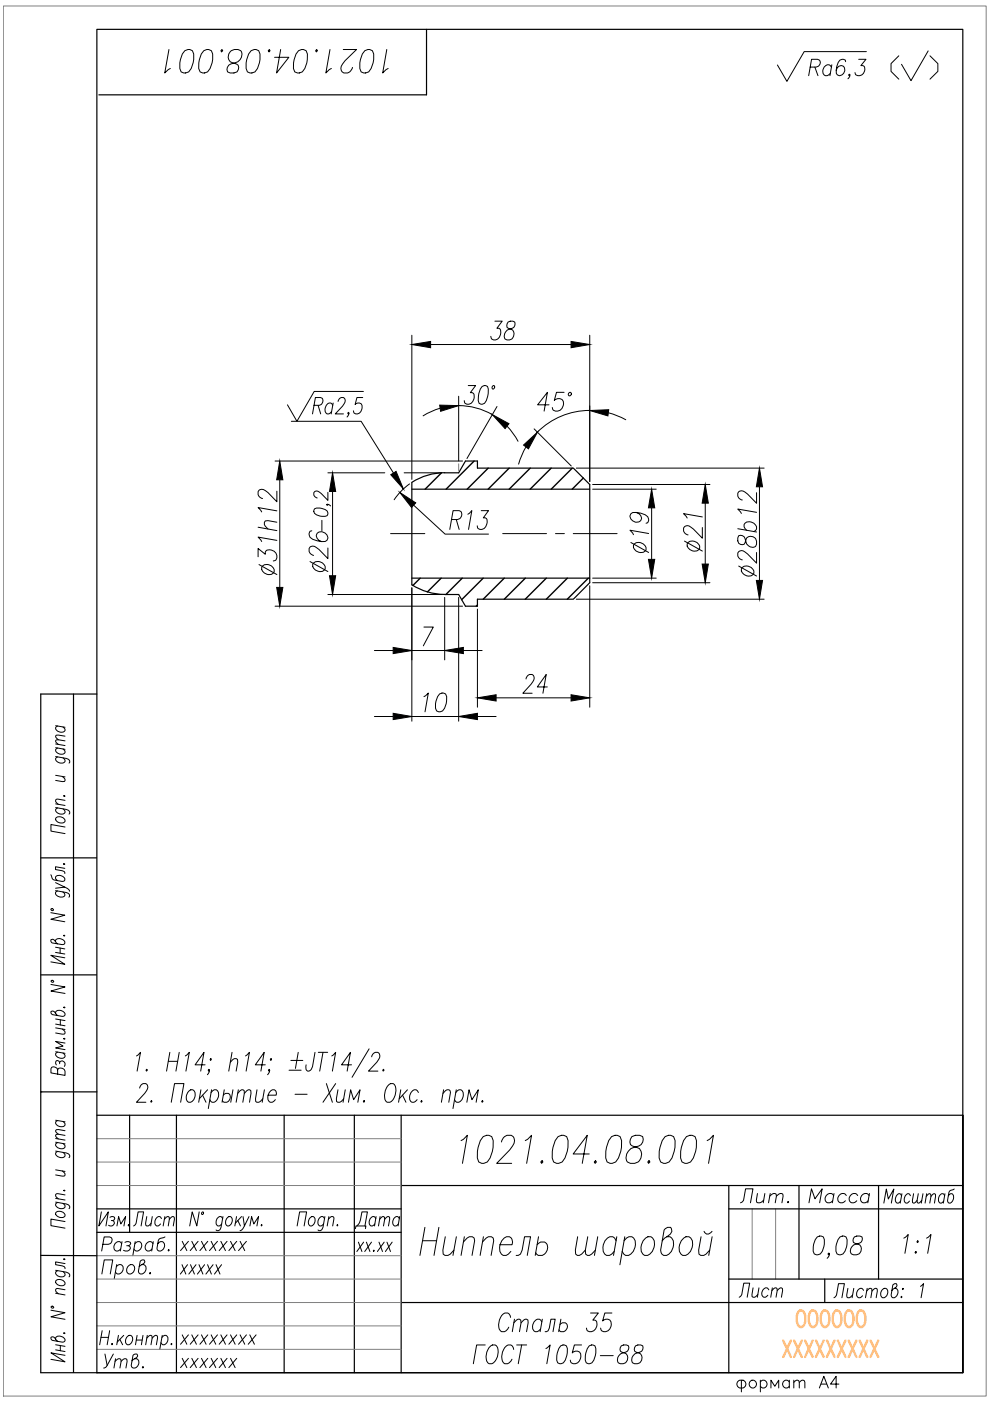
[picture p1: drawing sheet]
<svg xmlns="http://www.w3.org/2000/svg" width="210mm" height="297mm" viewBox="0 0 210 297" stroke-linecap="round" stroke-linejoin="round" font-family="sans-serif">
<defs><g id="words">
<text font-size="10.1" x="96.7" y="248">1021.04.08.001</text>
<g font-size="8.8">
<text x="33.9" y="16.6">1021.04.08.001</text>
<text x="187.7" y="18">( )</text>
</g>
<g font-size="7.5">
<text x="104.4" y="283.6">Сталь 35</text>
<text x="99.1" y="290.3">ГОСТ 1050-88</text>
</g>
<text font-size="7.1" x="74.1" y="261.8">Дата</text>
<text font-size="7.1" fill="#ffbf7f" x="167.6" y="282.6">OOOOOO</text>
<g font-size="6.6">
<text x="186.3" y="256.5">Масштаб</text>
<text x="20.8" y="291.4">Утв.</text>
<text x="154.9" y="296.3">формат А4</text>
</g>
<g font-size="6.2">
<text x="155.9" y="256.1">Лит.</text>
<text x="170.4" y="256.1">Масса</text>
<text x="27.2" y="261.1">Лист</text>
<text x="155.6" y="276.2">Лист</text>
<text x="175.7" y="276.2">Листов: 1</text>
</g>
<text font-size="5.3" x="74.4" y="266.7">xx.xx</text>
<g font-size="4.9">
<text x="37" y="266.3">xxxxxxx</text>
<text x="37" y="271.3">xxxxx</text>
<text x="37" y="286.1">xxxxxxxx</text>
<text x="37" y="291">xxxxxx</text>
</g>
</g></defs>
<!-- layer: Hatch -->
<g fill="none" stroke="#000" stroke-width=".3">
<path d="M100.5 97.7l-5.9 6M103.5 99.3l-4.5 4.4M108 99.3l-4.5 4.4M112.4 99.3l-4.4 4.4M116.9 99.3l-4.5 4.4M121.3 99.3l-4.4 4.4M93.6 100.3l-3.5 3.4M123.7 101.3l-2.4 2.4M89.1 122.6l-1.6 1.5M93.5 122.6l-2.9 2.9M98 122.6l-3.5 3.4M101.2 128.3l-.2 .2"/>
<path d="M102.5 122.6l-4.6 4.5M106.9 122.6l-4.4 4.4M111.4 122.6l-4.5 4.4M115.8 122.6l-4.4 4.4M120.3 122.6l-4.5 4.4M124.7 122.6l-4.4 4.4"/>
</g>
<!-- layer: 0 -->
<g fill="none" stroke="#000" stroke-width=".25">
<path d="M20.5 6.2h183.6v284.8h-183.6zM90.4 6.2v13.9h-69.4M87.3 102.3v21.7M87.3 103.7h37.7M87.3 102.3a12.7 12.7 0 0 1 7-2.1h2.9l1.5-2.5h2.5v1.6h20.4l3.4 3.4v20.8l-3.4 3.5h-20.4v1.5h-2.5l-1.5-2.5h-2.9a12.9 12.9 0 0 1-7-2M87.3 122.6h37.7M15.6 147.2v143.8M20.5 147.2h-11.9v143.8h195.5M8.6 181.9h11.9M8.6 206.7h11.9M8.6 231.5h.1M8.6 231.5h11.9"/>
<path d="M20.5 236.5h183.6M27.5 236.5v24.8M37.4 236.5v54.5M60.2 236.5v54.5M75.1 236.5v54.5M85.1 236.5v54.5M20.5 256.3h64.6M85.1 251.4h119M154.5 251.4v39.6M154.5 256.3h49.6M169.4 251.4v19.8M186.3 251.4v19.8"/>
<path d="M8.6 266.2h11.9M20.5 261.3h64.6M85.1 276.2h119M154.5 271.2h49.6M204.1 291v-54.5v54.5"/>
</g>
<!-- layer: Ax -->
<path d="M82.8 113.1h7.3M106.6 113.1h9.3M117.8 113.1h1.9M121.5 113.1h9.3" fill="none" stroke="#000" stroke-width=".21"/>
<!-- layer: Text -->
<g fill="none" stroke="#000" stroke-width=".21">
<path d="M171.8 14.2h1.2a.85 .85 0 0 0 .9-.7 .85 .85 0 0 0-.6-.9h-1.2l-.6 3.4M172.8 14.2l.6 1.8M176.3 14.2a.82 .82 0 0 0-.8-.5 .82 .82 0 0 0-.8 .5 1.02 1.02 0 0 0-.3 1.2 1.02 1.02 0 0 0 1 .6l.7-.4M176.4 13.7l-.4 2.3M179.3 13.1l-.1-.4-.7-.1a2.18 2.18 0 0 0-1.2 2.3v.7l.2 .3a1.15 1.15 0 0 0 1.4-.4 1.15 1.15 0 0 0-.1-1.4 1.02 1.02 0 0 0-1.5 .8M180.2 15.9l-.2 .1-.1-.1 .2-.2a.72 .72 0 0 1-.3 1M182.1 12.6h1.5l-1.1 1.3 .7 .2a1.26 1.26 0 0 1-.2 1.6 1.26 1.26 0 0 1-1.6 0l-.1-.3M183.7 10.9h-13.2l-3.7 6.4-2-3.5M66.6 85.9h1.1a.88 .88 0 0 0 .7-.7 .88 .88 0 0 0-.4-.9h-1.1l-.6 3.5M67.4 85.9l.6 1.9M70.5 85.9l-.4-.5a1.34 1.34 0 0 0-1.1 1 1.34 1.34 0 0 0 .3 1.4h.4l.6-.5M70.6 85.4l-.4 2.4"/>
<path d="M71.7 85.1v-.2a.84 .84 0 0 1 1.3-.4 .92 .92 0 0 1 0 1.1l-1.9 2.2h1.7M74 87.6l-.2 .2-.1-.2 .2-.2a.81 .81 0 0 1-.3 1M76.9 84.3h-1.2l-.4 1.5a.87 .87 0 0 1 1.5 .1 1.28 1.28 0 0 1-.3 1.4 1.28 1.28 0 0 1-1.4 .3l-.2-.5M77.1 83h-10.5l-3.6 6.3-2.1-3.5M11.8 158.5l2 .4M11.8 157.7l2 .4M11.8 153.9l2 .3M12.2 158.6l-.4 .3a1.18 1.18 0 0 0 2 .7v-.3l-.4-.5M12.2 153.9l-.4 .4a1.18 1.18 0 0 0 2 .6v-.3l-.4-.5M13.8 157.1l-1.9-.2-.1 .3 .6 .6M13.8 156.1l-1.9-.2-.1 .3 .6 .6M11.8 171.2l2.7 .6a.5 .5 0 0 1 .1 .8"/>
<path d="M11.8 160.4l2.7 .6a.5 .5 0 0 1 .1 .8M11.8 170.4l2 .4M11.8 164.4l2 .3M11.9 173.3a1.22 1.22 0 0 1 1.9 .9 1.18 1.18 0 0 1-2-.7zM12.2 171.3l-.4 .3a1.18 1.18 0 0 0 2 .7v-.3l-.4-.5M12.2 160.5l-.4 .3a1.18 1.18 0 0 0 2 .7v-.3l-.4-.5M13.2 164.6l.6 .6-.2 .5-1.8-.2M13.5 168.7l.3 .1zM13.8 175.3l-3-.5v1.4l3 .5M13.8 169.7l-1.9-.2-.1 .4 .6 .6M10.8 193.5l2.9 .5-2.9 .9 2.9 .5M10.8 185.5a1.33 1.33 0 0 0 .7 1.1l1.7 .3 .4-.1 .1-.2a1.17 1.17 0 0 0-1.9-.7v.3l.4 .5"/>
<path d="M10.9 192.7h.4v.3h-.4zM11.8 199.6v-.3a1.17 1.17 0 0 1 1.9 .7l-.1 .2-.4 .1-2.1-.4-.3-.3 .1-.4a.84 .84 0 0 1 1 .7l.3 .2M11.8 188.8l2.7 .6a.52 .52 0 0 1 .1 .8M11.8 187.1l1.9 1-1.9 .2M12.2 188.9a.5 .5 0 0 0-.4 .3 .5 .5 0 0 0 .1 .5 1.26 1.26 0 0 0 1.8 .2v-.3l-.4-.5M13.5 198.4l.1-.1 .1 .1zM13.5 183.2l.1-.1 .1 .1zM13.7 188.1a1.13 1.13 0 0 1 1 .9M13.7 184.1l-1.9-.3v.6l1.8 .4 .1 .4M10.8 208.7l3 .6-3 .8 3 .5M10.9 207.9h.4v.3h-.4zM11.8 200.8l1.9 .4"/>
<path d="M11.8 201.9l1.9 .4M11.8 214.9v-.4a1.18 1.18 0 0 1 2 .7l-.6 .3-2.1-.4-.3-.3v-.3l.2-.1a.88 .88 0 0 1 .9 .7l.3 .2M11.8 217.9l2 .4M11.8 216l2 .4M11.8 217.1l2 .4M12.7 201v1.1M12.8 216.2v1.1M13.2 218.2l.6 .6-.2 .4-1.8-.2M13.5 213.6h.3l-.2 .1zM13.7 203.1l-2.9-.6 2.9 1.9-2.9-.5M11.8 237.5l2 .3M11.8 223l2 .3"/>
<path d="M12.2 237.6l-.4 .3a1.18 1.18 0 0 0 2 .6v-.2l-.4-.5M12.2 226.8a.78 .78 0 0 0-.6-.6 .78 .78 0 0 0-.8 .4v.9l3 .5v-.9a.87 .87 0 0 0-.7-.6 .87 .87 0 0 0-.9 .3v.9M12.2 223.1l-.4 .3a1.18 1.18 0 0 0 2 .6v-.3l-.4-.4M12.6 225.2a.61 .61 0 0 1 .7-.3 .61 .61 0 0 1 .5 .5l-.2 .7M12.6 225.5l-.1-.5-.6-.1-.1 .3 .1 .6M13.5 220.2l.3 .1h-.2zM13.8 239.7l-1.9-.2-.1 .4 .6 .6M13.8 221.1l-2-.3 1.6 1-1.6 .4 2 .3M28.9 223.9l.9-.8-.7 4M29.6 230.7v-.2a.98 .98 0 0 1 1.6-.6 1.05 1.05 0 0 1-.1 1.3l-2.2 2.5h2M31.1 226.7l.1 .2-.1 .2-.1-.2zM32.1 233.3l.1 .2-.1 .2-.2-.2z"/>
<path d="M35.7 225h2M36 223.1l-.7 4M36.3 233.7l.7-4h2l-.7 4M38 223.1l-.7 4M39.3 223.9l.8-.8-.7 4M40.1 231.2l.8-.1a1.53 1.53 0 0 1 .4 1.6 1.53 1.53 0 0 1-1.3 1 1.59 1.59 0 0 1 .1-2.5zM42.6 231.1l-.5 2.6M43 232.2l.7 1.5M43.5 225.8h-2.1l1.9-2.7-.7 4M44 231.1l-1.7 1.9M44.4 226.9l-.2 .2-.1-.2 .2-.2a.97 .97 0 0 1-.3 1.2M44.7 224.5l.1 .1-.2 .2-.1-.2z"/>
<path d="M44.8 231.6l.6-.5h.5a1.53 1.53 0 0 1 .4 1.6 1.53 1.53 0 0 1-1.3 1l-.5-.5M44.9 231.1l-.7 3.9M47.4 232.2a.81 .81 0 0 1 1.1-.4 .81 .81 0 0 1 .3 1.2 .98 .98 0 0 1-1.5 .5l-.2-.2M47.5 231.1l-.4 2.6M48.8 225.2l.9-.7h.4l.3 .1v.6l-.3 1.9M49.2 223.1l-.7 4M49.4 231.1l-.5 2.6M50.4 231.8l.8-.7 .6 .1-.3 2.5M50.5 231.1l-.4 2.6M51.8 231.8l.8-.7 .6 .1-.3 2.5M52.1 223.9l.8-.8-.7 4M54.5 231.1l-.3 2.4 .7 .2 .8-.7"/>
<path d="M56.1 231.1l-.5 2.6M56.2 225.8h-2.1l1.9-2.7-.7 4M56.8 232.2h1.8a.74 .74 0 0 0-.2-1 .74 .74 0 0 0-1 0 1.59 1.59 0 0 0-.1 2.5h.4l.7-.5M57.2 226.9l-.2 .2-.1-.2 .2-.2a.97 .97 0 0 1-.4 1.2M57.5 224.5l.1 .1-.2 .2-.1-.2zM61.3 226.9h2.5M61.7 224.8h2.5M62.6 232h2.5M63.2 223.1l-.6 3.4M66.8 223.1l-.5 3-.5 .8-.6 .2a1.01 1.01 0 0 1-.3-1.3M67.5 223.1h2M68.5 223.1l-.7 4"/>
<path d="M69.2 229.7l1.3 4M70.3 223.9l.9-.8-.7 4M71.2 229.7l-2.7 4M71.7 231.1l-.4 1.9 .1 .5 .6 .2 .9-.7M73.2 231.1l-.5 2.6M73.9 233.7l.4-2.6 .7 2.1 1.3-2.1-.4 2.6M74.5 225.8h-2.1l1.9-2.7-.7 4M77.2 233.3l.1 .2-.2 .2-.1-.2zM78.3 222.4l-3.7 6M78.8 224.1a.93 .93 0 0 1 .6-.9 .93 .93 0 0 1 1.1 .3 1.64 1.64 0 0 1-.6 1.7l-1.8 1.9h2M81.3 226.7l.1 .2-.2 .2-.1-.2zM82.5 229.9l.3-.2h.6a2.65 2.65 0 0 1-.7 4h-.6a2.37 2.37 0 0 1-.2-3z"/>
<path d="M85 231.1l-.5 2.6M85.4 232.2l.7 1.5M86.4 231.1l-1.7 1.9M88.7 231.6l-.5-.5a1.53 1.53 0 0 0-1.3 1 1.53 1.53 0 0 0 .4 1.6h.5l.6-.5M89.4 233.3l.1 .2-.2 .2-.1-.2zM93.9 231.8l.9-.7h.4l.2 .1 .1 .4-.3 2.1M94.1 231.1l-.5 2.6M96.7 231.6l.6-.5h.4a1.53 1.53 0 0 1 .5 1.6 1.53 1.53 0 0 1-1.4 1l-.4-.5M96.7 231.1l-.7 3.9M99 233.7l.4-2.6 .7 2.1 1.3-2.1-.4 2.6M102.1 233.5l.2-.2 .1 .2-.2 .2zM11.8 254.9l2.7 .5a.5 .5 0 0 1 .1 .9"/>
<path d="M11.8 244.1l2.7 .5a.5 .5 0 0 1 .1 .8M11.8 254.1l2 .3M11.8 248l2 .4M11.8 242.2l2 .3M11.8 241.4l2 .3M11.9 257a1.22 1.22 0 0 1 1.9 .8 1.18 1.18 0 0 1-2-.6zM12.2 255l-.4 .3a1.18 1.18 0 0 0 2 .6v-.3l-.4-.5M12.2 244.1l-.4 .4a1.18 1.18 0 0 0 2 .6v-.3l-.4-.5M12.2 242.3l-.4 .3a1.18 1.18 0 0 0 2 .6v-.3l-.4-.5M13.2 248.3l.6 .6-.2 .4-1.8-.2M13.5 252.4h.3l-.2 .1zM13.8 259l-3-.5v1.4l3 .5"/>
<path d="M13.8 253.3l-1.9-.2-.1 .5 .6 .6M13.8 240.7l-1.9-.2-.1 .4 .6 .6M21.5 256.9l-.5 3 2-3-.5 3M23.3 258.1l.4-.2 .6 .2-.1 .6-.6 .1M23.9 258.8l.3 .3a.73 .73 0 0 1-.3 .8 .73 .73 0 0 1-.9-.1M24.8 259.9l.4-2 .4 1.6 1-1.6-.3 2M42.2 256.9l-.5 3-.9-3-.6 3M42.8 257h.3l.1 .2-.3 .3-.1-.1zM47.2 258.4l-.4-.5a1.15 1.15 0 0 0-.9 .8 1.15 1.15 0 0 0 .3 1.2h.3l.5-.4M47.3 257.9l-.6 2.7a.56 .56 0 0 1-.9 .2M48.3 258.1l.6-.2a1.16 1.16 0 0 1 .3 1.2 1.16 1.16 0 0 1-1 .8 1.2 1.2 0 0 1 .1-1.8zM50.2 257.9l-.4 2"/>
<path d="M50.4 258.8l.6 1.1M51.2 257.9l-1.3 1.5M51.5 257.9l.3 2 1-2M51.8 259.9a1.23 1.23 0 0 1-.9 1M53 259.9l.3-2 .5 1.6 1-1.6-.3 2M55.4 259.8l.1-.1 .1 .1-.2 .1zM63 259.9l.5-3h1.5l-.5 3M65.6 258.4l.5-.5h.3a1.14 1.14 0 0 1 .3 1.3 1.14 1.14 0 0 1-.9 .7 1.06 1.06 0 0 1-.2-1.5zM68.8 258.4l-.4-.5a1.15 1.15 0 0 0-.9 .8 1.15 1.15 0 0 0 .3 1.2h.3l.5-.4M68.9 257.9l-.6 2.7a.53 .53 0 0 1-.9 .2M69.6 258.5l.7-.6 .5 .2-.3 1.8M69.7 257.9l-.3 2"/>
<path d="M71.4 259.8l.2-.1v.1l-.1 .1zM10.8 277.8l3 .5-3 .9 3 .5M10.9 277h.4v.3h-.4zM11.8 269.3l2.7 .6 .3 .4-.2 .4M11.8 274.2l2 .4M11.9 271.4a1.22 1.22 0 0 1 1.9 .9 1.18 1.18 0 0 1-2-.7zM12.2 269.4l-.4 .3a1.18 1.18 0 0 0 2 .7v-.3l-.4-.5M13.5 267h.3l-.2 .1zM13.8 273.5l-1.9-.3-.1 .5 .6 .6M13.8 267.9l-2-.4v.6l1.8 .5 .2 .4M21.6 270.1l.5-3h1.8l-.5 3M21.8 263.8h1.2a.81 .81 0 0 0 .7-.7 .81 .81 0 0 0-.5-.8h-1.1l-.5 2.9"/>
<path d="M24.7 268.5a.8 .8 0 0 1 1-.3 .8 .8 0 0 1 .4 1.1 .86 .86 0 0 1-.7 .8 .86 .86 0 0 1-.9-.4M24.8 268.1l-.6 3M25.8 263.7a.86 .86 0 0 0-1-.4 .86 .86 0 0 0-.6 .8 .79 .79 0 0 0 .3 1.1 .79 .79 0 0 0 1.1-.4M25.9 263.2l-.4 2M26.5 263.4a.77 .77 0 0 1 1.2 .3l-.5 .4h-.3M27.1 268.5a.79 .79 0 0 1 1.1-.3 .79 .79 0 0 1 .3 1.1 .83 .83 0 0 1-.8 .8 .83 .83 0 0 1-.9-.8zM27.2 264.1l.4 .3a.69 .69 0 0 1-.5 .8l-.9-.1M28.6 263.7a.78 .78 0 0 1 .7-.5 .78 .78 0 0 1 .7 .5 1.08 1.08 0 0 1-.2 1.2 1.08 1.08 0 0 1-1.2 .2l-.2-.3M28.7 263.2l-.5 3M30.1 268.1a.88 .88 0 0 1 .9 .6 .88 .88 0 0 1-.3 1 .77 .77 0 0 1-1.3 .1l-.1-.3 .4-2.1 .4-.3h.4l.2 .4-.2 .3-1 .7M31.7 270l.1-.2 .1 .2-.1 .1zM32.4 263.7a.86 .86 0 0 0-.9-.4 .86 .86 0 0 0-.7 .8 .78 .78 0 0 0 .4 1.1 .78 .78 0 0 0 1-.4"/>
<path d="M32.5 263.2l-.3 2M35 262.3l-1 .3-.4 .4-.3 2a1 1 0 0 0 1.4-.1 1 1 0 0 0 0-1.4v-.1a.82 .82 0 0 0-1.2 .3M89.6 263.1h3M90.1 260.2l-1.1 6M93.1 260.2l-1.1 6M94.4 262.2l-.5 2.8 .1 .9 .3 .3h.7l.5-.3 .8-.9M96.8 262.2l-.8 4M98.2 263.3l1.3-1.1h.6l.4 .3 .1 .6-.5 3.1M98.5 262.2l-.7 4M102.3 263.3l1.3-1.1h.6l.4 .3 .1 .6-.6 3.1M102.5 262.2l-.7 4M106 263.9h2.6a1.1 1.1 0 0 0-.2-1.4 1.1 1.1 0 0 0-1.5 0 2.4 2.4 0 0 0-.2 3.7h.6l1-.9"/>
<path d="M109.4 266.2h.5l.4-.3 .4-.9 .5-2.8h1.3l-.7 4M113.9 263.9a1.21 1.21 0 0 1 1.6-.5 1.21 1.21 0 0 1 .5 1.6 1.46 1.46 0 0 1-2.2 .9l-.2-.3M114.2 262.2l-.7 4M122.5 262.2l-.5 2.8 .1 .9 .3 .3h.4l.5-.3 .8-.9M124.6 262.2l-.5 2.8 .1 .9 .4 .3h.4l1.2-1.2M126.7 262.2l-.7 4M130.6 263.1l-.3-.6-.4-.3a2.01 2.01 0 0 0-2.1 2.3 1.69 1.69 0 0 0 .8 1.7h.6l1-.9M130.8 262.2l-.7 4M132.3 263.1l1-.9h.7a2.4 2.4 0 0 1-.7 4h-.7l-.3-.3-.4-.6M132.5 262.2l-1.1 6M136.9 262.5l.5-.3h.6a2.4 2.4 0 0 1-.7 4h-.6a2.38 2.38 0 0 1 .2-3.7zM141.4 262.2h.7a2.39 2.39 0 0 1-.8 4h-.6l-.4-.3-.2-.9 .7-4.2 .7-.6h.7l.3 .9-.4 .5-1.2 .9-.5 .6"/>
<path d="M145 262.5l.4-.3h.7a1.76 1.76 0 0 1 .7 2.3 1.89 1.89 0 0 1-2.1 1.7 2.38 2.38 0 0 1 .3-3.7zM148.6 262.2l-.5 2.8 .1 .9 .4 .3h.6l.5-.3 .8-.9M149.3 261.1l.5 .5h.4l.8-.5M151 262.2l-.7 4M173.3 262.3l.5-.2 .8 .2a3.6 3.6 0 0 1-.7 3.6l-.5 .1-.8-.1a3.6 3.6 0 0 1 .7-3.6zM175.9 265.9l-.2 .1-.2-.1 .2-.2a.85 .85 0 0 1-.3 1.1M178.1 262.3l.5-.2 .8 .2a3.6 3.6 0 0 1-.7 3.6l-.5 .1-.7-.1a3.5 3.5 0 0 1 .6-3.6zM181.2 262.3a.82 .82 0 0 0 0 1.3l.6 .2a1.22 1.22 0 0 1 .7 1.6 1.22 1.22 0 0 1-1.5 .6l-.5-.1a1.37 1.37 0 0 1 1-2.1l.7-.2a.98 .98 0 0 0 .6-1.3l-.5-.2zM191.6 262.5l1-.8-.7 4M194 265.5l.2-.2 .1 .2-.2 .2zM194.6 263.1l.1 .2-.2 .2-.1-.2zM196.5 262.5l.9-.8-.7 4"/>
<path d="M11.8 283.9v-.3a1.18 1.18 0 0 1 2 .7l-.6 .3-2.1-.4-.3-.4v-.3h.2a.88 .88 0 0 1 .9 .6l.3 .3M11.8 285.1l2 .4M11.8 286.2l2 .4M12.8 285.3v1.1M13.5 282.6l.3 .1-.2 .1zM13.8 287.4l-3-.6 3 1.9-3-.5M21.4 283.5h1.6M21.7 282.1l-.6 3M23.2 282.1l-.5 3M25.1 283.1l-.3 2M26.2 283.1l-1.3 1.4M26.8 283.5a.69 .69 0 0 1 1.1-.2 1.19 1.19 0 0 1-.9 1.8 .99 .99 0 0 1-.2-1.6z"/>
<path d="M29.1 283.1l-.4 2M30.3 283.1l-.3 2M31.1 283.7l.7-.6 .4 .2-.2 1.8M31.2 283.1l-.3 2M32.3 283.7l.6-.6 .5 .2-.2 1.8M34.3 283.5l.6-.4h.3a1.13 1.13 0 0 1 .3 1.3 1.13 1.13 0 0 1-1 .7l-.4-.4M34.4 283.1l-.5 3"/>
</g>
<!-- layer: Slim -->
<path d="M.7 1.3h208.4v294.7h-208.4zM97.2 98.3v1.5M20.5 246.4h64.6M20.5 241.4h64.6M20.5 251.4h64.6M159.5 256.3v14.9M164.5 256.3v14.9M20.5 271.2h64.6M20.5 266.2h64.6M20.5 276.2h64.6M20.5 286.1h64.6M20.5 281.1h64.6" fill="none" stroke="#808080" stroke-width=".21"/>
<!-- layer: Dim -->
<g fill="none" stroke="#000" stroke-width=".21">
<path d="M87.3 71.1v30.5M91.3 73h29.8M104.9 68.1h1.6l-1.1 1.5h.4a1.5 1.5 0 0 1 .2 1.6 1.5 1.5 0 0 1-1.3 .9l-.4-.2-.2-.6M107.7 68.3a.86 .86 0 0 0 .1 1.3 1.21 1.21 0 0 1 1.1 1.6 1.21 1.21 0 0 1-1.9 .5 1.7 1.7 0 0 1 1.6-2.1 1.02 1.02 0 0 0 .5-1.3l-.4-.2zM125 71.1v31M58.3 97.7h39.8M61.8 89.3h14.8l6.8 11M93.3 86.6l-1.8 .6-1.8 1M97.2 84v13.7M97.3 86a14.2 14.2 0 0 1 7.1 1.9M99.3 81.7h1.5l-1.1 1.5h.4a1.47 1.47 0 0 1 .3 1.7 1.47 1.47 0 0 1-1.4 .8l-.4-.2-.2-.6M102.2 81.9l.5-.2 .7 .2a4.1 4.1 0 0 1-.7 3.6l-.4 .2-.7-.2a4.1 4.1 0 0 1 .6-3.6z"/>
<path d="M104.5 81.8l.4 .1-.1 .4-.3 .2-.2-.2zM105.4 86.2l-6.4 11M107.5 90.4l1.3 1.5 1 1.7M111.5 94.8l-.9 1.7-.6 1.9M113.2 90.9l7.9 7.9M116.4 85.8h-2.4l2.1-2.6-.7 4M119.6 83.2h-1.6l-.5 1.7a1.1 1.1 0 0 1 1.5-.3 1.1 1.1 0 0 1 .4 1.4 1.3 1.3 0 0 1-.9 1.1 1.3 1.3 0 0 1-1.3-.3l-.1-.4M122.2 99.3h39.8M125 87a15.7 15.7 0 0 0-11 4.6M129 87.5l1.9 .6 1.8 .9M54.7 118v-1.7l1.5 1.2v-.5l.2-.2a1.49 1.49 0 0 1 1.8 .2 1.49 1.49 0 0 1 .3 1.7l-.6 .2M54.7 111.8l4 .7"/>
<path d="M54.9 119.7l3.8 2.1M55.7 120a1.53 1.53 0 0 1 1.6-.2 1.53 1.53 0 0 1 .8 1.4 1.47 1.47 0 0 1-1.6 .5 1.47 1.47 0 0 1-1-1.4zM58.7 114.6l-4-.7 .8 .9M58.7 110.7l-1.9-.3h-.6l-.1 .3v.5l.7 1M58.7 108.3l-4-.7 .8 .9M58.7 104.1v2.3l-1.9-2a1.45 1.45 0 0 0-1.9-.5l-.2 .3a1.15 1.15 0 0 0 1 1.5M59.3 101.7v22.8M65.7 119.1l3.8 2.1M66.1 112.5l-.4 .1-.2 .5 .2 .8a4.7 4.7 0 0 0 3.2 .9l.4-.2a1.25 1.25 0 0 0-.6-1.7 1.25 1.25 0 0 0-1.6 .6 1.38 1.38 0 0 0 1.1 1.3M66.5 119.4a1.53 1.53 0 0 1 1.6-.2 1.53 1.53 0 0 1 .8 1.4 1.48 1.48 0 0 1-1.6 .5 1.48 1.48 0 0 1-1-1.5zM66.7 107.9a2.67 2.67 0 0 1 2.7 .5l.1 .6a1.26 1.26 0 0 1-1.7 .4l-1.1-.6-.2-.3zM68.2 110.3v2.2"/>
<path d="M69.4 106.9l.1 .2h-.1l-.2-.1a.66 .66 0 0 1 .9 .3M69.5 116.2v2.2l-1.9-1.9a1.43 1.43 0 0 0-1.9-.5l-.2 .3a1.18 1.18 0 0 0 1 1.5M69.5 104.4v1.7l-1.4-1.5a1.05 1.05 0 0 0-1.4-.3l-.2 .2a.91 .91 0 0 0 .8 1.1M69.5 100.2h12.1M70.5 104.2v17.9M85.7 100.2h7.9M86.8 102.6l-2 1.8-1.2 1.6M87.7 107.1l6.7 6.1h9.2M95.7 110.2h1.3a1 1 0 0 0 .9-.9 1 1 0 0 0-.5-1h-1.3l-.7 3.9M96.7 110.2l.7 2M99.2 109l.8-.7-.7 3.9M102 108.3h1.6l-1.1 1.5 .7 .2a1.74 1.74 0 0 1-1 2.2l-.8-.1-.2-.6"/>
<path d="M125.7 103.7h13.4M125.7 102.7h24.8M133.8 115l3.7 2.1M134.5 115.3a1.55 1.55 0 0 1 1.6-.1 1.55 1.55 0 0 1 .9 1.4 1.49 1.49 0 0 1-1.7 .4 1.49 1.49 0 0 1-1-1.4zM134.9 108.6a1.2 1.2 0 0 1 .9 1.8 1.31 1.31 0 0 1-1.6 .1 1.31 1.31 0 0 1-.4-1.6l.3-.2a4.3 4.3 0 0 1 3.2 .9l.2 .8-.2 .4-.3 .1M137.5 113.1l-3.9-.7 .7 1M138.2 107.7v10.9M145.1 114.7l3.8 2.1M145.9 115a1.54 1.54 0 0 1 1.6-.1 1.54 1.54 0 0 1 .8 1.3 1.47 1.47 0 0 1-1.6 .6 1.47 1.47 0 0 1-1-1.5zM148.9 111.8v2.3l-1.9-1.9a1.37 1.37 0 0 0-1.9-.5l-.2 .3a1.18 1.18 0 0 0 1 1.4M148.9 109.6l-4-.7 .8 .9M149.5 106.7v12.9"/>
<path d="M156.4 112.1l4 .7M156.6 113.6a1.19 1.19 0 0 0 .8 1.9l.4-.1 .3-.9a1.22 1.22 0 0 1 1.6-.7 1.22 1.22 0 0 1 .7 1.6l-.2 .4a1.37 1.37 0 0 1-2.1-1l-.1-.6a.98 .98 0 0 0-1.4-.6zM158.3 112.4a.97 .97 0 0 1-.5-.8 .97 .97 0 0 1 .5-.9 1.56 1.56 0 0 1 2.1 1.5l-.6 .5M160.4 117.1v2.3l-1.9-1.9a1.37 1.37 0 0 0-1.9-.5l-.2 .2a1.18 1.18 0 0 0 1 1.5M160.4 108.6l-4-.7 .8 1M160.4 104.5v2.2l-1.9-1.9a1.42 1.42 0 0 0-1.9-.5l-.2 .3a1.15 1.15 0 0 0 1 1.4M161 103.2v19.9M58.3 128.5h39.8M69.5 126h24.1M79.4 137.9h4M87.3 124.6v28.3M87.3 137.9h7"/>
<path d="M89.9 132.9h2l-2.1 4M94.3 126.7v13.2M97.2 126.7v26.2M98.2 137.9h4M101.2 129.1v20.8M122.2 127h39.8M125 124.2v25.7M125.7 122.6h13.4M125.7 123.5h24.8M156.6 120l3.8 2.1M157.4 120.3a1.54 1.54 0 0 1 1.6-.1 1.54 1.54 0 0 1 .8 1.3 1.47 1.47 0 0 1-1.6 .5 1.47 1.47 0 0 1-1-1.4zM79.4 151.9h4"/>
<path d="M87.3 151.9h9.9M89.9 147.7l.9-.8-.7 4M93.2 147.1l.5-.2 .8 .2a3.6 3.6 0 0 1-.7 3.6l-.5 .2-.7-.2a3.5 3.5 0 0 1 .6-3.6zM101.2 151.9h4M105.2 148h15.9M111.5 144l.1-.2a.98 .98 0 0 1 1.5-.6 1.05 1.05 0 0 1-.1 1.3l-2.1 2.5h1.9M116 145.6h-2.1l1.9-2.6-.7 4"/>
<circle cx="120.8" cy="83.6" r=".35"/>
</g>
<g fill="#000" stroke="#000" stroke-width=".21">
<path d="M87.3 73l4-.6v1.3zM121.1 72.4l3.9 .6-3.9 .7zM82.9 100.6l1.1-.7 1.5 3.8zM93.2 85.9l4 .1-3.8 1.2zM104.4 87.9l3.5 1.9-.8 1.1zM111 94.4l2.9-2.8-1.9 3.6zM125 87l4.1-.1-.2 1.3zM59.3 97.7l.7 4h-1.3zM70.5 100.2l.7 4h-1.3zM84.8 104.4l3.3 2.2-.8 1zM138.2 103.7l.6 4h-1.3zM137.5 118.6h1.3l-.6 4z"/>
<path d="M149.5 102.7l.7 4h-1.3zM148.9 119.6h1.3l-.7 3.9zM161 99.3l.7 3.9h-1.3zM58.7 124.5h1.3l-.7 4zM69.9 122.1h1.3l-.7 3.9zM83.4 137.3l3.9 .6-3.9 .7zM94.3 137.9l3.9-.6v1.3zM160.4 123.1h1.3l-.7 3.9zM83.4 151.2l3.9 .7-3.9 .7zM97.2 151.9l4-.7v1.4zM101.2 148l4-.7v1.3zM121.1 147.3l3.9 .7-3.9 .6z"/>
</g>
<!-- layer: Wide -->
<g fill="none" stroke="#ffbf7f" stroke-width=".51">
<path d="M166.1 284.2l1.6 3.5M167.7 284.2l-1.6 3.5M168.4 284.2l1.6 3.5M170 284.2l-1.6 3.5M170.7 284.2l1.6 3.5M172.3 284.2l-1.6 3.5M173 284.2l1.6 3.5M174.6 284.2l-1.6 3.5M175.3 284.2l1.6 3.5M176.9 284.2l-1.6 3.5M177.6 284.2l1.7 3.5M179.3 284.2l-1.7 3.5"/>
<path d="M179.9 284.2l1.7 3.5M181.6 284.2l-1.7 3.5M182.3 284.2l1.6 3.5M183.9 284.2l-1.6 3.5M184.6 284.2l1.6 3.5M186.2 284.2l-1.6 3.5"/>
</g>
<use href="#words"/>
</svg>
